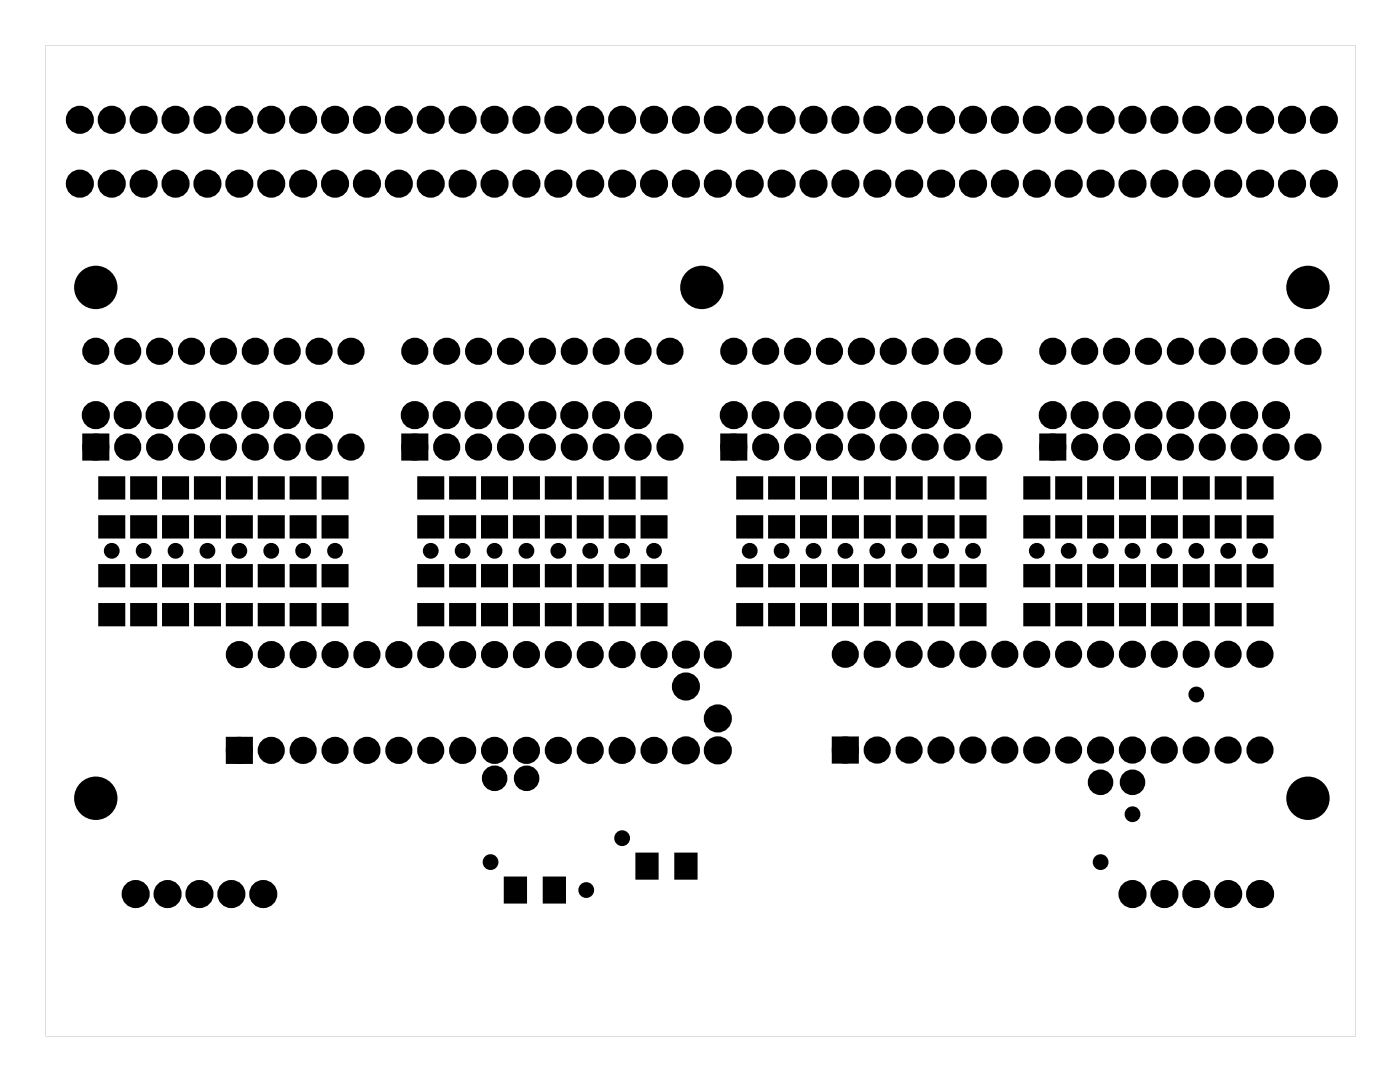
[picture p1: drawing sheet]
<svg xmlns="http://www.w3.org/2000/svg" width="111mm" height="86mm" viewBox="0 0 111 86" stroke-linecap="round" stroke-linejoin="round" font-family="sans-serif">
<g fill="#000">
<path d="M6.9 34.9h1.4v1.4h-1.4zM7.9 38h1.9v1.6h-1.9zM10.5 38h1.9v1.6h-1.9zM13 38h1.9v1.6h-1.9zM15.6 38h1.9v1.6h-1.9zM18.1 38h1.9v1.6h-1.9zM20.6 38h1.9v1.6h-1.9zM23.2 38h1.9v1.6h-1.9zM25.7 38h1.9v1.6h-1.9zM32.3 34.9h1.4v1.4h-1.4zM33.3 38h1.9v1.6h-1.9zM35.9 38h1.9v1.6h-1.9z"/>
<path d="M38.4 38h1.9v1.6h-1.9zM41 38h1.9v1.6h-1.9zM43.5 38h1.9v1.6h-1.9zM46 38h1.9v1.6h-1.9zM48.6 38h1.9v1.6h-1.9zM51.1 38h1.9v1.6h-1.9zM57.7 34.9h1.4v1.4h-1.4zM58.7 38h1.9v1.6h-1.9zM61.3 38h1.9v1.6h-1.9zM63.8 38h1.9v1.6h-1.9zM66.4 38h1.9v1.6h-1.9zM68.9 38h1.9v1.6h-1.9z"/>
<path d="M71.4 38h1.9v1.6h-1.9zM74 38h1.9v1.6h-1.9zM76.5 38h1.9v1.6h-1.9zM83.1 34.9h1.4v1.4h-1.4zM81.6 38h1.9v1.6h-1.9zM84.1 38h1.9v1.6h-1.9zM86.7 38h1.9v1.6h-1.9zM89.2 38h1.9v1.6h-1.9zM91.8 38h1.9v1.6h-1.9zM94.3 38h1.9v1.6h-1.9zM96.8 38h1.9v1.6h-1.9zM99.4 38h1.9v1.6h-1.9z"/>
<path d="M7.9 41.1h1.9v1.6h-1.9zM7.9 45h1.9v1.6h-1.9zM7.9 48.1h1.9v1.6h-1.9zM10.5 41.1h1.9v1.6h-1.9zM10.5 45h1.9v1.6h-1.9zM10.5 48.1h1.9v1.6h-1.9zM13 41.1h1.9v1.6h-1.9zM13 45h1.9v1.6h-1.9zM13 48.1h1.9v1.6h-1.9zM15.6 41.1h1.9v1.6h-1.9zM15.6 45h1.9v1.6h-1.9zM15.6 48.1h1.9v1.6h-1.9z"/>
<path d="M18.1 41.1h1.9v1.6h-1.9zM18.1 45h1.9v1.6h-1.9zM18.1 48.1h1.9v1.6h-1.9zM20.6 41.1h1.9v1.6h-1.9zM20.6 45h1.9v1.6h-1.9zM20.6 48.1h1.9v1.6h-1.9zM23.2 41.1h1.9v1.6h-1.9zM23.2 45h1.9v1.6h-1.9zM23.2 48.1h1.9v1.6h-1.9zM25.7 41.1h1.9v1.6h-1.9zM25.7 45h1.9v1.6h-1.9zM25.7 48.1h1.9v1.6h-1.9z"/>
<path d="M33.3 41.1h1.9v1.6h-1.9zM33.3 45h1.9v1.6h-1.9zM33.3 48.1h1.9v1.6h-1.9zM35.9 41.1h1.9v1.6h-1.9zM35.9 45h1.9v1.6h-1.9zM35.9 48.1h1.9v1.6h-1.9zM38.4 41.1h1.9v1.6h-1.9zM38.4 45h1.9v1.6h-1.9zM38.4 48.1h1.9v1.6h-1.9zM41 41.1h1.9v1.6h-1.9zM41 45h1.9v1.6h-1.9zM41 48.1h1.9v1.6h-1.9z"/>
<path d="M43.5 41.1h1.9v1.6h-1.9zM43.5 45h1.9v1.6h-1.9zM43.5 48.1h1.9v1.6h-1.9zM46 41.1h1.9v1.6h-1.9zM46 45h1.9v1.6h-1.9zM46 48.1h1.9v1.6h-1.9zM48.6 41.1h1.9v1.6h-1.9zM48.6 45h1.9v1.6h-1.9zM48.6 48.1h1.9v1.6h-1.9zM51.1 41.1h1.9v1.6h-1.9zM51.1 45h1.9v1.6h-1.9zM51.1 48.1h1.9v1.6h-1.9z"/>
<path d="M58.7 41.1h1.9v1.6h-1.9zM58.7 45h1.9v1.6h-1.9zM58.7 48.1h1.9v1.6h-1.9zM61.3 41.1h1.9v1.6h-1.9zM61.3 45h1.9v1.6h-1.9zM61.3 48.1h1.9v1.6h-1.9zM63.8 41.1h1.9v1.6h-1.9zM63.8 45h1.9v1.6h-1.9zM63.8 48.1h1.9v1.6h-1.9zM66.4 41.1h1.9v1.6h-1.9zM66.4 45h1.9v1.6h-1.9zM66.4 48.1h1.9v1.6h-1.9z"/>
<path d="M68.9 41.1h1.9v1.6h-1.9zM68.9 45h1.9v1.6h-1.9zM68.9 48.1h1.9v1.6h-1.9zM71.4 41.1h1.9v1.6h-1.9zM71.4 45h1.9v1.6h-1.9zM71.4 48.1h1.9v1.6h-1.9zM74 41.1h1.9v1.6h-1.9zM74 45h1.9v1.6h-1.9zM74 48.1h1.9v1.6h-1.9zM76.5 41.1h1.9v1.6h-1.9zM76.5 45h1.9v1.6h-1.9zM76.5 48.1h1.9v1.6h-1.9z"/>
<path d="M81.6 45h1.9v1.6h-1.9zM81.6 48.1h1.9v1.6h-1.9zM81.6 41.1h1.9v1.6h-1.9zM84.1 45h1.9v1.6h-1.9zM84.1 48.1h1.9v1.6h-1.9zM84.1 41.1h1.9v1.6h-1.9zM86.7 45h1.9v1.6h-1.9zM86.7 48.1h1.9v1.6h-1.9zM86.7 41.1h1.9v1.6h-1.9zM89.2 45h1.9v1.6h-1.9zM89.2 48.1h1.9v1.6h-1.9zM89.2 41.1h1.9v1.6h-1.9z"/>
<path d="M91.8 45h1.9v1.6h-1.9zM91.8 48.1h1.9v1.6h-1.9zM91.8 41.1h1.9v1.6h-1.9zM94.3 45h1.9v1.6h-1.9zM94.3 48.1h1.9v1.6h-1.9zM94.3 41.1h1.9v1.6h-1.9zM96.8 45h1.9v1.6h-1.9zM96.8 48.1h1.9v1.6h-1.9zM96.8 41.1h1.9v1.6h-1.9zM99.4 41.1h1.9v1.6h-1.9zM99.4 45h1.9v1.6h-1.9zM99.4 48.1h1.9v1.6h-1.9z"/>
<path d="M18.4 59h1.4v1.4h-1.4zM40.2 69.9h1.6v1.9h-1.6zM43.3 69.9h1.6v1.9h-1.6zM50.7 68h1.6v1.9h-1.6zM53.8 68h1.6v1.9h-1.6zM66.6 59h1.4v1.4h-1.4z"/>
<path d="M3.6 3.6h104.3v78.8h-104.3zM3.6 3.6v78.8h104.3v-78.8z"/>
</g>
<g fill="#000">
<circle cx="6.4" cy="9.5" r=".74"/>
<circle cx="6.4" cy="14.6" r=".74"/>
<circle cx="8.9" cy="9.5" r=".74"/>
<circle cx="8.9" cy="14.6" r=".74"/>
<circle cx="11.4" cy="9.5" r=".74"/>
<circle cx="11.4" cy="14.6" r=".74"/>
<circle cx="14" cy="9.5" r=".74"/>
<circle cx="14" cy="14.6" r=".74"/>
<circle cx="16.5" cy="9.5" r=".74"/>
<circle cx="16.5" cy="14.6" r=".74"/>
<circle cx="19.1" cy="9.5" r=".74"/>
<circle cx="19.1" cy="14.6" r=".74"/>
<circle cx="21.6" cy="9.5" r=".74"/>
<circle cx="21.6" cy="14.6" r=".74"/>
<circle cx="24.1" cy="9.5" r=".74"/>
<circle cx="24.1" cy="14.6" r=".74"/>
<circle cx="26.7" cy="9.5" r=".74"/>
<circle cx="26.7" cy="14.6" r=".74"/>
<circle cx="29.2" cy="9.5" r=".74"/>
<circle cx="29.2" cy="14.6" r=".74"/>
<circle cx="31.8" cy="9.5" r=".74"/>
<circle cx="31.8" cy="14.6" r=".74"/>
<circle cx="34.3" cy="9.5" r=".74"/>
<circle cx="34.3" cy="14.6" r=".74"/>
<circle cx="36.8" cy="9.5" r=".74"/>
<circle cx="36.8" cy="14.6" r=".74"/>
<circle cx="39.4" cy="9.5" r=".74"/>
<circle cx="39.4" cy="14.6" r=".74"/>
<circle cx="41.9" cy="9.5" r=".74"/>
<circle cx="41.9" cy="14.6" r=".74"/>
<circle cx="44.5" cy="9.5" r=".74"/>
<circle cx="44.5" cy="14.6" r=".74"/>
<circle cx="47" cy="9.5" r=".74"/>
<circle cx="47" cy="14.6" r=".74"/>
<circle cx="49.5" cy="9.5" r=".74"/>
<circle cx="49.5" cy="14.6" r=".74"/>
<circle cx="52.1" cy="9.5" r=".74"/>
<circle cx="52.1" cy="14.6" r=".74"/>
<circle cx="54.6" cy="9.5" r=".74"/>
<circle cx="54.6" cy="14.6" r=".74"/>
<circle cx="57.2" cy="9.5" r=".74"/>
<circle cx="57.2" cy="14.6" r=".74"/>
<circle cx="59.7" cy="9.5" r=".74"/>
<circle cx="59.7" cy="14.6" r=".74"/>
<circle cx="62.2" cy="9.5" r=".74"/>
<circle cx="62.2" cy="14.6" r=".74"/>
<circle cx="64.8" cy="9.5" r=".74"/>
<circle cx="64.8" cy="14.6" r=".74"/>
<circle cx="67.3" cy="9.5" r=".74"/>
<circle cx="67.3" cy="14.6" r=".74"/>
<circle cx="69.9" cy="9.5" r=".74"/>
<circle cx="69.9" cy="14.6" r=".74"/>
<circle cx="72.4" cy="9.5" r=".74"/>
<circle cx="72.4" cy="14.6" r=".74"/>
<circle cx="74.9" cy="9.5" r=".74"/>
<circle cx="74.9" cy="14.6" r=".74"/>
<circle cx="77.5" cy="9.5" r=".74"/>
<circle cx="77.5" cy="14.6" r=".74"/>
<circle cx="80" cy="9.5" r=".74"/>
<circle cx="80" cy="14.6" r=".74"/>
<circle cx="82.6" cy="9.5" r=".74"/>
<circle cx="82.6" cy="14.6" r=".74"/>
<circle cx="85.1" cy="9.5" r=".74"/>
<circle cx="85.1" cy="14.6" r=".74"/>
<circle cx="87.6" cy="9.5" r=".74"/>
<circle cx="87.6" cy="14.6" r=".74"/>
<circle cx="90.2" cy="9.5" r=".74"/>
<circle cx="90.2" cy="14.6" r=".74"/>
<circle cx="92.7" cy="9.5" r=".74"/>
<circle cx="92.7" cy="14.6" r=".74"/>
<circle cx="95.3" cy="9.5" r=".74"/>
<circle cx="95.3" cy="14.6" r=".74"/>
<circle cx="97.8" cy="9.5" r=".74"/>
<circle cx="97.8" cy="14.6" r=".74"/>
<circle cx="100.3" cy="9.5" r=".74"/>
<circle cx="100.3" cy="14.6" r=".74"/>
<circle cx="102.9" cy="9.5" r=".74"/>
<circle cx="102.9" cy="14.6" r=".74"/>
<circle cx="105.4" cy="9.5" r=".74"/>
<circle cx="105.4" cy="14.6" r=".74"/>
<circle cx="7.6" cy="22.9" r="1.6"/>
<circle cx="7.6" cy="35.6" r=".7"/>
<circle cx="7.6" cy="27.9" r=".7"/>
<circle cx="7.6" cy="33" r=".74"/>
<circle cx="10.2" cy="35.6" r=".7"/>
<circle cx="10.2" cy="27.9" r=".7"/>
<circle cx="10.2" cy="33" r=".74"/>
<circle cx="12.7" cy="35.6" r=".7"/>
<circle cx="12.7" cy="27.9" r=".7"/>
<circle cx="12.7" cy="33" r=".74"/>
<circle cx="15.2" cy="35.6" r=".7"/>
<circle cx="15.2" cy="27.9" r=".7"/>
<circle cx="15.2" cy="33" r=".74"/>
<circle cx="17.8" cy="35.6" r=".7"/>
<circle cx="17.8" cy="27.9" r=".7"/>
<circle cx="17.8" cy="33" r=".74"/>
<circle cx="20.3" cy="35.6" r=".7"/>
<circle cx="20.3" cy="27.9" r=".7"/>
<circle cx="20.3" cy="33" r=".74"/>
<circle cx="22.9" cy="35.6" r=".7"/>
<circle cx="22.9" cy="27.9" r=".7"/>
<circle cx="22.9" cy="33" r=".74"/>
<circle cx="25.4" cy="35.6" r=".7"/>
<circle cx="25.4" cy="27.9" r=".7"/>
<circle cx="25.4" cy="33" r=".74"/>
<circle cx="27.9" cy="35.6" r=".7"/>
<circle cx="27.9" cy="27.9" r=".7"/>
<circle cx="33" cy="35.6" r=".7"/>
<circle cx="33" cy="27.9" r=".7"/>
<circle cx="33" cy="33" r=".74"/>
<circle cx="35.6" cy="35.6" r=".7"/>
<circle cx="35.6" cy="27.9" r=".7"/>
<circle cx="35.6" cy="33" r=".74"/>
<circle cx="38.1" cy="35.6" r=".7"/>
<circle cx="38.1" cy="27.9" r=".7"/>
<circle cx="38.1" cy="33" r=".74"/>
<circle cx="40.6" cy="35.6" r=".7"/>
<circle cx="40.6" cy="27.9" r=".7"/>
<circle cx="40.6" cy="33" r=".74"/>
<circle cx="43.2" cy="35.6" r=".7"/>
<circle cx="43.2" cy="27.9" r=".7"/>
<circle cx="43.2" cy="33" r=".74"/>
<circle cx="45.7" cy="35.6" r=".7"/>
<circle cx="45.7" cy="27.9" r=".7"/>
<circle cx="45.7" cy="33" r=".74"/>
<circle cx="48.3" cy="35.6" r=".7"/>
<circle cx="48.3" cy="27.9" r=".7"/>
<circle cx="48.3" cy="33" r=".74"/>
<circle cx="50.8" cy="35.6" r=".7"/>
<circle cx="50.8" cy="27.9" r=".7"/>
<circle cx="50.8" cy="33" r=".74"/>
<circle cx="53.3" cy="35.6" r=".7"/>
<circle cx="53.3" cy="27.9" r=".7"/>
<circle cx="55.9" cy="22.9" r="1.6"/>
<circle cx="58.4" cy="35.6" r=".7"/>
<circle cx="58.4" cy="27.9" r=".7"/>
<circle cx="58.4" cy="33" r=".74"/>
<circle cx="61" cy="35.6" r=".7"/>
<circle cx="61" cy="27.9" r=".7"/>
<circle cx="61" cy="33" r=".74"/>
<circle cx="63.5" cy="35.6" r=".7"/>
<circle cx="63.5" cy="27.9" r=".7"/>
<circle cx="63.5" cy="33" r=".74"/>
<circle cx="66" cy="35.6" r=".7"/>
<circle cx="66" cy="27.9" r=".7"/>
<circle cx="66" cy="33" r=".74"/>
<circle cx="68.6" cy="35.6" r=".7"/>
<circle cx="68.6" cy="27.9" r=".7"/>
<circle cx="68.6" cy="33" r=".74"/>
<circle cx="71.1" cy="35.6" r=".7"/>
<circle cx="71.1" cy="27.9" r=".7"/>
<circle cx="71.1" cy="33" r=".74"/>
<circle cx="73.7" cy="35.6" r=".7"/>
<circle cx="73.7" cy="27.9" r=".7"/>
<circle cx="73.7" cy="33" r=".74"/>
<circle cx="76.2" cy="35.6" r=".7"/>
<circle cx="76.2" cy="27.9" r=".7"/>
<circle cx="76.2" cy="33" r=".74"/>
<circle cx="78.7" cy="35.6" r=".7"/>
<circle cx="78.7" cy="27.9" r=".7"/>
<circle cx="83.8" cy="35.6" r=".7"/>
<circle cx="83.8" cy="27.9" r=".7"/>
<circle cx="83.8" cy="33" r=".74"/>
<circle cx="86.4" cy="35.6" r=".7"/>
<circle cx="86.4" cy="27.9" r=".7"/>
<circle cx="86.4" cy="33" r=".74"/>
<circle cx="88.9" cy="35.6" r=".7"/>
<circle cx="88.9" cy="27.9" r=".7"/>
<circle cx="88.9" cy="33" r=".74"/>
<circle cx="91.4" cy="35.6" r=".7"/>
<circle cx="91.4" cy="27.9" r=".7"/>
<circle cx="91.4" cy="33" r=".74"/>
<circle cx="94" cy="35.6" r=".7"/>
<circle cx="94" cy="27.9" r=".7"/>
<circle cx="94" cy="33" r=".74"/>
<circle cx="96.5" cy="35.6" r=".7"/>
<circle cx="96.5" cy="27.9" r=".7"/>
<circle cx="96.5" cy="33" r=".74"/>
<circle cx="99.1" cy="35.6" r=".7"/>
<circle cx="99.1" cy="27.9" r=".7"/>
<circle cx="99.1" cy="33" r=".74"/>
<circle cx="101.6" cy="35.6" r=".7"/>
<circle cx="101.6" cy="27.9" r=".7"/>
<circle cx="101.6" cy="33" r=".74"/>
<circle cx="104.1" cy="22.9" r="1.6"/>
<circle cx="104.1" cy="35.6" r=".7"/>
<circle cx="104.1" cy="27.9" r=".7"/>
<circle cx="8.9" cy="43.8" r=".35"/>
<circle cx="11.4" cy="43.8" r=".35"/>
<circle cx="14" cy="43.8" r=".35"/>
<circle cx="16.5" cy="43.8" r=".35"/>
<circle cx="19.1" cy="43.8" r=".35"/>
<circle cx="19.1" cy="59.7" r=".7"/>
<circle cx="19.1" cy="52.1" r=".7"/>
<circle cx="21.6" cy="43.8" r=".35"/>
<circle cx="21.6" cy="52.1" r=".7"/>
<circle cx="21.6" cy="59.7" r=".7"/>
<circle cx="24.1" cy="43.8" r=".35"/>
<circle cx="24.1" cy="59.7" r=".7"/>
<circle cx="24.1" cy="52.1" r=".7"/>
<circle cx="26.7" cy="43.8" r=".35"/>
<circle cx="26.7" cy="52.1" r=".7"/>
<circle cx="26.7" cy="59.7" r=".7"/>
<circle cx="29.2" cy="52.1" r=".7"/>
<circle cx="29.2" cy="59.7" r=".7"/>
<circle cx="31.8" cy="59.7" r=".7"/>
<circle cx="31.8" cy="52.1" r=".7"/>
<circle cx="34.3" cy="43.8" r=".35"/>
<circle cx="34.3" cy="52.1" r=".7"/>
<circle cx="34.3" cy="59.7" r=".7"/>
<circle cx="36.8" cy="43.8" r=".35"/>
<circle cx="36.8" cy="52.1" r=".7"/>
<circle cx="36.8" cy="59.7" r=".7"/>
<circle cx="39.4" cy="43.8" r=".35"/>
<circle cx="39.4" cy="52.1" r=".7"/>
<circle cx="39.4" cy="59.7" r=".7"/>
<circle cx="41.9" cy="43.8" r=".35"/>
<circle cx="41.9" cy="52.1" r=".7"/>
<circle cx="41.9" cy="59.7" r=".7"/>
<circle cx="44.5" cy="43.8" r=".35"/>
<circle cx="44.5" cy="52.1" r=".7"/>
<circle cx="44.5" cy="59.7" r=".7"/>
<circle cx="47" cy="43.8" r=".35"/>
<circle cx="47" cy="59.7" r=".7"/>
<circle cx="47" cy="52.1" r=".7"/>
<circle cx="49.5" cy="43.8" r=".35"/>
<circle cx="49.5" cy="59.7" r=".7"/>
<circle cx="49.5" cy="52.1" r=".7"/>
<circle cx="52.1" cy="43.8" r=".35"/>
<circle cx="52.1" cy="52.1" r=".7"/>
<circle cx="52.1" cy="59.7" r=".7"/>
<circle cx="54.6" cy="59.7" r=".74"/>
<circle cx="54.6" cy="52.1" r=".74"/>
<circle cx="54.6" cy="54.6" r=".74"/>
<circle cx="57.2" cy="59.7" r=".74"/>
<circle cx="57.2" cy="52.1" r=".74"/>
<circle cx="57.2" cy="57.2" r=".74"/>
<circle cx="59.7" cy="43.8" r=".35"/>
<circle cx="62.2" cy="43.8" r=".35"/>
<circle cx="64.8" cy="43.8" r=".35"/>
<circle cx="67.3" cy="52" r=".7"/>
<circle cx="67.3" cy="59.7" r=".7"/>
<circle cx="67.3" cy="43.8" r=".35"/>
<circle cx="69.8" cy="52" r=".7"/>
<circle cx="69.8" cy="59.7" r=".7"/>
<circle cx="69.9" cy="43.8" r=".35"/>
<circle cx="72.4" cy="52" r=".7"/>
<circle cx="72.4" cy="59.7" r=".7"/>
<circle cx="72.4" cy="43.8" r=".35"/>
<circle cx="74.9" cy="52" r=".7"/>
<circle cx="74.9" cy="59.7" r=".7"/>
<circle cx="74.9" cy="43.8" r=".35"/>
<circle cx="77.5" cy="52" r=".7"/>
<circle cx="77.5" cy="59.7" r=".7"/>
<circle cx="77.5" cy="43.8" r=".35"/>
<circle cx="80" cy="52" r=".7"/>
<circle cx="80" cy="59.7" r=".7"/>
<circle cx="82.5" cy="52" r=".7"/>
<circle cx="82.5" cy="59.7" r=".7"/>
<circle cx="82.6" cy="43.8" r=".35"/>
<circle cx="85.1" cy="52" r=".7"/>
<circle cx="85.1" cy="59.7" r=".7"/>
<circle cx="85.1" cy="43.8" r=".35"/>
<circle cx="87.6" cy="52" r=".7"/>
<circle cx="87.6" cy="59.7" r=".7"/>
<circle cx="87.6" cy="43.8" r=".35"/>
<circle cx="90.2" cy="52" r=".7"/>
<circle cx="90.2" cy="59.7" r=".7"/>
<circle cx="90.2" cy="43.8" r=".35"/>
<circle cx="92.7" cy="52" r=".7"/>
<circle cx="92.7" cy="59.7" r=".7"/>
<circle cx="92.7" cy="43.8" r=".35"/>
<circle cx="95.2" cy="52" r=".7"/>
<circle cx="95.2" cy="59.7" r=".7"/>
<circle cx="95.3" cy="43.8" r=".35"/>
<circle cx="95.3" cy="55.3" r=".35"/>
<circle cx="97.8" cy="52" r=".7"/>
<circle cx="97.8" cy="59.7" r=".7"/>
<circle cx="97.8" cy="43.8" r=".35"/>
<circle cx="100.3" cy="52" r=".7"/>
<circle cx="100.3" cy="59.7" r=".7"/>
<circle cx="100.3" cy="43.8" r=".35"/>
<circle cx="7.6" cy="63.5" r="1.6"/>
<circle cx="10.8" cy="71.1" r=".74"/>
<circle cx="13.3" cy="71.1" r=".74"/>
<circle cx="15.9" cy="71.1" r=".74"/>
<circle cx="18.4" cy="71.1" r=".74"/>
<circle cx="21" cy="71.1" r=".74"/>
<circle cx="39.1" cy="68.6" r=".35"/>
<circle cx="39.4" cy="61.9" r=".64"/>
<circle cx="41.9" cy="61.9" r=".64"/>
<circle cx="46.7" cy="70.8" r=".35"/>
<circle cx="49.5" cy="66.7" r=".35"/>
<circle cx="87.6" cy="62.2" r=".64"/>
<circle cx="87.6" cy="68.6" r=".35"/>
<circle cx="90.2" cy="62.2" r=".64"/>
<circle cx="90.2" cy="64.8" r=".35"/>
<circle cx="90.2" cy="71.1" r=".74"/>
<circle cx="92.7" cy="71.1" r=".74"/>
<circle cx="95.3" cy="71.1" r=".74"/>
<circle cx="97.8" cy="71.1" r=".74"/>
<circle cx="100.3" cy="71.1" r=".74"/>
<circle cx="104.1" cy="63.5" r="1.6"/>
</g>
<g fill="none" stroke="#000" stroke-width=".25">
<path d="M7.9 38h1.9v1.6h-1.9zM10.5 38h1.9v1.6h-1.9zM13 38h1.9v1.6h-1.9zM15.6 38h1.9v1.6h-1.9zM18.1 38h1.9v1.6h-1.9zM20.6 38h1.9v1.6h-1.9zM23.2 38h1.9v1.6h-1.9zM25.7 38h1.9v1.6h-1.9zM33.3 38h1.9v1.6h-1.9zM35.9 38h1.9v1.6h-1.9zM38.4 38h1.9v1.6h-1.9zM41 38h1.9v1.6h-1.9z"/>
<path d="M43.5 38h1.9v1.6h-1.9zM46 38h1.9v1.6h-1.9zM48.6 38h1.9v1.6h-1.9zM51.1 38h1.9v1.6h-1.9zM58.7 38h1.9v1.6h-1.9zM61.3 38h1.9v1.6h-1.9zM63.8 38h1.9v1.6h-1.9zM66.4 38h1.9v1.6h-1.9zM68.9 38h1.9v1.6h-1.9zM71.4 38h1.9v1.6h-1.9zM74 38h1.9v1.6h-1.9zM76.5 38h1.9v1.6h-1.9z"/>
<path d="M81.6 38h1.9v1.6h-1.9zM84.1 38h1.9v1.6h-1.9zM86.7 38h1.9v1.6h-1.9zM89.2 38h1.9v1.6h-1.9zM91.8 38h1.9v1.6h-1.9zM94.3 38h1.9v1.6h-1.9zM96.8 38h1.9v1.6h-1.9zM99.4 38h1.9v1.6h-1.9zM7.9 41.1h1.9v1.6h-1.9zM7.9 45h1.9v1.6h-1.9zM7.9 48.1h1.9v1.6h-1.9zM10.5 41.1h1.9v1.6h-1.9z"/>
<path d="M10.5 45h1.9v1.6h-1.9zM10.5 48.1h1.9v1.6h-1.9zM13 41.1h1.9v1.6h-1.9zM13 45h1.9v1.6h-1.9zM13 48.1h1.9v1.6h-1.9zM15.6 41.1h1.9v1.6h-1.9zM15.6 45h1.9v1.6h-1.9zM15.6 48.1h1.9v1.6h-1.9zM18.1 41.1h1.9v1.6h-1.9zM18.1 45h1.9v1.6h-1.9zM18.1 48.1h1.9v1.6h-1.9zM20.6 41.1h1.9v1.6h-1.9z"/>
<path d="M20.6 45h1.9v1.6h-1.9zM20.6 48.1h1.9v1.6h-1.9zM23.2 41.1h1.9v1.6h-1.9zM23.2 45h1.9v1.6h-1.9zM23.2 48.1h1.9v1.6h-1.9zM25.7 41.1h1.9v1.6h-1.9zM25.7 45h1.9v1.6h-1.9zM25.7 48.1h1.9v1.6h-1.9zM33.3 41.1h1.9v1.6h-1.9zM33.3 45h1.9v1.6h-1.9zM33.3 48.1h1.9v1.6h-1.9zM35.9 41.1h1.9v1.6h-1.9z"/>
<path d="M35.9 45h1.9v1.6h-1.9zM35.9 48.1h1.9v1.6h-1.9zM38.4 41.1h1.9v1.6h-1.9zM38.4 45h1.9v1.6h-1.9zM38.4 48.1h1.9v1.6h-1.9zM41 41.1h1.9v1.6h-1.9zM41 45h1.9v1.6h-1.9zM41 48.1h1.9v1.6h-1.9zM43.5 41.1h1.9v1.6h-1.9zM43.5 45h1.9v1.6h-1.9zM43.5 48.1h1.9v1.6h-1.9zM46 41.1h1.9v1.6h-1.9z"/>
<path d="M46 45h1.9v1.6h-1.9zM46 48.1h1.9v1.6h-1.9zM48.6 41.1h1.9v1.6h-1.9zM48.6 45h1.9v1.6h-1.9zM48.6 48.1h1.9v1.6h-1.9zM51.1 41.1h1.9v1.6h-1.9zM51.1 45h1.9v1.6h-1.9zM51.1 48.1h1.9v1.6h-1.9zM58.7 41.1h1.9v1.6h-1.9zM58.7 45h1.9v1.6h-1.9zM58.7 48.1h1.9v1.6h-1.9zM61.3 41.1h1.9v1.6h-1.9z"/>
<path d="M61.3 45h1.9v1.6h-1.9zM61.3 48.1h1.9v1.6h-1.9zM63.8 41.1h1.9v1.6h-1.9zM63.8 45h1.9v1.6h-1.9zM63.8 48.1h1.9v1.6h-1.9zM66.4 41.1h1.9v1.6h-1.9zM66.4 45h1.9v1.6h-1.9zM66.4 48.1h1.9v1.6h-1.9zM68.9 41.1h1.9v1.6h-1.9zM68.9 45h1.9v1.6h-1.9zM68.9 48.1h1.9v1.6h-1.9zM71.4 41.1h1.9v1.6h-1.9z"/>
<path d="M71.4 45h1.9v1.6h-1.9zM71.4 48.1h1.9v1.6h-1.9zM74 41.1h1.9v1.6h-1.9zM74 45h1.9v1.6h-1.9zM74 48.1h1.9v1.6h-1.9zM76.5 41.1h1.9v1.6h-1.9zM76.5 45h1.9v1.6h-1.9zM76.5 48.1h1.9v1.6h-1.9zM81.6 45h1.9v1.6h-1.9zM81.6 48.1h1.9v1.6h-1.9zM81.6 41.1h1.9v1.6h-1.9zM84.1 45h1.9v1.6h-1.9z"/>
<path d="M84.1 48.1h1.9v1.6h-1.9zM84.1 41.1h1.9v1.6h-1.9zM86.7 45h1.9v1.6h-1.9zM86.7 48.1h1.9v1.6h-1.9zM86.7 41.1h1.9v1.6h-1.9zM89.2 45h1.9v1.6h-1.9zM89.2 48.1h1.9v1.6h-1.9zM89.2 41.1h1.9v1.6h-1.9zM91.8 45h1.9v1.6h-1.9zM91.8 48.1h1.9v1.6h-1.9zM91.8 41.1h1.9v1.6h-1.9zM94.3 45h1.9v1.6h-1.9z"/>
<path d="M94.3 48.1h1.9v1.6h-1.9zM94.3 41.1h1.9v1.6h-1.9zM96.8 45h1.9v1.6h-1.9zM96.8 48.1h1.9v1.6h-1.9zM96.8 41.1h1.9v1.6h-1.9zM99.4 41.1h1.9v1.6h-1.9zM99.4 45h1.9v1.6h-1.9zM99.4 48.1h1.9v1.6h-1.9zM40.2 69.9h1.6v1.9h-1.6zM43.3 69.9h1.6v1.9h-1.6zM50.7 68h1.6v1.9h-1.6zM53.8 68h1.6v1.9h-1.6z"/>
<circle cx="7.6" cy="22.9" r="1.6"/>
<circle cx="55.9" cy="22.9" r="1.6"/>
<circle cx="104.1" cy="22.9" r="1.6"/>
<circle cx="7.6" cy="63.5" r="1.6"/>
<circle cx="104.1" cy="63.5" r="1.6"/>
</g>
<g fill="none" stroke="#000" stroke-width=".76" stroke-linecap="butt">
<path d="M6.9 34.9h1.4v1.4h-1.4zM32.3 34.9h1.4v1.4h-1.4zM57.7 34.9h1.4v1.4h-1.4zM83.1 34.9h1.4v1.4h-1.4zM18.4 59h1.4v1.4h-1.4zM66.6 59h1.4v1.4h-1.4z"/>
<circle cx="6.4" cy="14.6" r=".74"/>
<circle cx="6.4" cy="9.5" r=".74"/>
<circle cx="8.9" cy="9.5" r=".74"/>
<circle cx="8.9" cy="14.6" r=".74"/>
<circle cx="11.4" cy="9.5" r=".74"/>
<circle cx="11.4" cy="14.6" r=".74"/>
<circle cx="14" cy="9.5" r=".74"/>
<circle cx="14" cy="14.6" r=".74"/>
<circle cx="16.5" cy="14.6" r=".74"/>
<circle cx="16.5" cy="9.5" r=".74"/>
<circle cx="19.1" cy="14.6" r=".74"/>
<circle cx="19.1" cy="9.5" r=".74"/>
<circle cx="21.6" cy="9.5" r=".74"/>
<circle cx="21.6" cy="14.6" r=".74"/>
<circle cx="24.1" cy="14.6" r=".74"/>
<circle cx="24.1" cy="9.5" r=".74"/>
<circle cx="26.7" cy="9.5" r=".74"/>
<circle cx="26.7" cy="14.6" r=".74"/>
<circle cx="29.2" cy="14.6" r=".74"/>
<circle cx="29.2" cy="9.5" r=".74"/>
<circle cx="31.8" cy="9.5" r=".74"/>
<circle cx="31.8" cy="14.6" r=".74"/>
<circle cx="34.3" cy="9.5" r=".74"/>
<circle cx="34.3" cy="14.6" r=".74"/>
<circle cx="36.8" cy="9.5" r=".74"/>
<circle cx="36.8" cy="14.6" r=".74"/>
<circle cx="39.4" cy="14.6" r=".74"/>
<circle cx="39.4" cy="9.5" r=".74"/>
<circle cx="41.9" cy="9.5" r=".74"/>
<circle cx="41.9" cy="14.6" r=".74"/>
<circle cx="44.5" cy="9.5" r=".74"/>
<circle cx="44.5" cy="14.6" r=".74"/>
<circle cx="47" cy="9.5" r=".74"/>
<circle cx="47" cy="14.6" r=".74"/>
<circle cx="49.5" cy="9.5" r=".74"/>
<circle cx="49.5" cy="14.6" r=".74"/>
<circle cx="52.1" cy="9.5" r=".74"/>
<circle cx="52.1" cy="14.6" r=".74"/>
<circle cx="54.6" cy="9.5" r=".74"/>
<circle cx="54.6" cy="14.6" r=".74"/>
<circle cx="57.2" cy="14.6" r=".74"/>
<circle cx="57.2" cy="9.5" r=".74"/>
<circle cx="59.7" cy="9.5" r=".74"/>
<circle cx="59.7" cy="14.6" r=".74"/>
<circle cx="62.2" cy="14.6" r=".74"/>
<circle cx="62.2" cy="9.5" r=".74"/>
<circle cx="64.8" cy="9.5" r=".74"/>
<circle cx="64.8" cy="14.6" r=".74"/>
<circle cx="67.3" cy="9.5" r=".74"/>
<circle cx="67.3" cy="14.6" r=".74"/>
<circle cx="69.9" cy="14.6" r=".74"/>
<circle cx="69.9" cy="9.5" r=".74"/>
<circle cx="72.4" cy="9.5" r=".74"/>
<circle cx="72.4" cy="14.6" r=".74"/>
<circle cx="74.9" cy="14.6" r=".74"/>
<circle cx="74.9" cy="9.5" r=".74"/>
<circle cx="77.5" cy="9.5" r=".74"/>
<circle cx="77.5" cy="14.6" r=".74"/>
<circle cx="80" cy="9.5" r=".74"/>
<circle cx="80" cy="14.6" r=".74"/>
<circle cx="82.6" cy="9.5" r=".74"/>
<circle cx="82.6" cy="14.6" r=".74"/>
<circle cx="85.1" cy="14.6" r=".74"/>
<circle cx="85.1" cy="9.5" r=".74"/>
<circle cx="87.6" cy="9.5" r=".74"/>
<circle cx="87.6" cy="14.6" r=".74"/>
<circle cx="90.2" cy="9.5" r=".74"/>
<circle cx="90.2" cy="14.6" r=".74"/>
<circle cx="92.7" cy="9.5" r=".74"/>
<circle cx="92.7" cy="14.6" r=".74"/>
<circle cx="95.3" cy="9.5" r=".74"/>
<circle cx="95.3" cy="14.6" r=".74"/>
<circle cx="97.8" cy="9.5" r=".74"/>
<circle cx="97.8" cy="14.6" r=".74"/>
<circle cx="100.3" cy="9.5" r=".74"/>
<circle cx="100.3" cy="14.6" r=".74"/>
<circle cx="102.9" cy="9.5" r=".74"/>
<circle cx="102.9" cy="14.6" r=".74"/>
<circle cx="105.4" cy="9.5" r=".74"/>
<circle cx="105.4" cy="14.6" r=".74"/>
<circle cx="7.6" cy="27.9" r=".7"/>
<circle cx="7.6" cy="35.6" r=".7"/>
<circle cx="7.6" cy="33" r=".74"/>
<circle cx="10.2" cy="27.9" r=".7"/>
<circle cx="10.2" cy="35.6" r=".7"/>
<circle cx="10.2" cy="33" r=".74"/>
<circle cx="12.7" cy="27.9" r=".7"/>
<circle cx="12.7" cy="35.6" r=".7"/>
<circle cx="12.7" cy="33" r=".74"/>
<circle cx="15.2" cy="27.9" r=".7"/>
<circle cx="15.2" cy="35.6" r=".7"/>
<circle cx="15.2" cy="33" r=".74"/>
<circle cx="17.8" cy="27.9" r=".7"/>
<circle cx="17.8" cy="35.6" r=".7"/>
<circle cx="17.8" cy="33" r=".74"/>
<circle cx="20.3" cy="27.9" r=".7"/>
<circle cx="20.3" cy="35.6" r=".7"/>
<circle cx="20.3" cy="33" r=".74"/>
<circle cx="22.9" cy="27.9" r=".7"/>
<circle cx="22.9" cy="35.6" r=".7"/>
<circle cx="22.9" cy="33" r=".74"/>
<circle cx="25.4" cy="27.9" r=".7"/>
<circle cx="25.4" cy="35.6" r=".7"/>
<circle cx="25.4" cy="33" r=".74"/>
<circle cx="27.9" cy="27.9" r=".7"/>
<circle cx="27.9" cy="35.6" r=".7"/>
<circle cx="33" cy="27.9" r=".7"/>
<circle cx="33" cy="35.6" r=".7"/>
<circle cx="33" cy="33" r=".74"/>
<circle cx="35.6" cy="27.9" r=".7"/>
<circle cx="35.6" cy="35.6" r=".7"/>
<circle cx="35.6" cy="33" r=".74"/>
<circle cx="38.1" cy="27.9" r=".7"/>
<circle cx="38.1" cy="35.6" r=".7"/>
<circle cx="38.1" cy="33" r=".74"/>
<circle cx="40.6" cy="27.9" r=".7"/>
<circle cx="40.6" cy="35.6" r=".7"/>
<circle cx="40.6" cy="33" r=".74"/>
<circle cx="43.2" cy="27.9" r=".7"/>
<circle cx="43.2" cy="35.6" r=".7"/>
<circle cx="43.2" cy="33" r=".74"/>
<circle cx="45.7" cy="27.9" r=".7"/>
<circle cx="45.7" cy="35.6" r=".7"/>
<circle cx="45.7" cy="33" r=".74"/>
<circle cx="48.3" cy="27.9" r=".7"/>
<circle cx="48.3" cy="35.6" r=".7"/>
<circle cx="48.3" cy="33" r=".74"/>
<circle cx="50.8" cy="27.9" r=".7"/>
<circle cx="50.8" cy="35.6" r=".7"/>
<circle cx="50.8" cy="33" r=".74"/>
<circle cx="53.3" cy="27.9" r=".7"/>
<circle cx="53.3" cy="35.6" r=".7"/>
<circle cx="58.4" cy="27.9" r=".7"/>
<circle cx="58.4" cy="35.6" r=".7"/>
<circle cx="58.4" cy="33" r=".74"/>
<circle cx="61" cy="27.9" r=".7"/>
<circle cx="61" cy="35.6" r=".7"/>
<circle cx="61" cy="33" r=".74"/>
<circle cx="63.5" cy="27.9" r=".7"/>
<circle cx="63.5" cy="35.6" r=".7"/>
<circle cx="63.5" cy="33" r=".74"/>
<circle cx="66" cy="27.9" r=".7"/>
<circle cx="66" cy="35.6" r=".7"/>
<circle cx="66" cy="33" r=".74"/>
<circle cx="68.6" cy="27.9" r=".7"/>
<circle cx="68.6" cy="35.6" r=".7"/>
<circle cx="68.6" cy="33" r=".74"/>
<circle cx="71.1" cy="27.9" r=".7"/>
<circle cx="71.1" cy="35.6" r=".7"/>
<circle cx="71.1" cy="33" r=".74"/>
<circle cx="73.7" cy="27.9" r=".7"/>
<circle cx="73.7" cy="35.6" r=".7"/>
<circle cx="73.7" cy="33" r=".74"/>
<circle cx="76.2" cy="27.9" r=".7"/>
<circle cx="76.2" cy="35.6" r=".7"/>
<circle cx="76.2" cy="33" r=".74"/>
<circle cx="78.7" cy="27.9" r=".7"/>
<circle cx="78.7" cy="35.6" r=".7"/>
<circle cx="83.8" cy="27.9" r=".7"/>
<circle cx="83.8" cy="35.6" r=".7"/>
<circle cx="83.8" cy="33" r=".74"/>
<circle cx="86.4" cy="27.9" r=".7"/>
<circle cx="86.4" cy="35.6" r=".7"/>
<circle cx="86.4" cy="33" r=".74"/>
<circle cx="88.9" cy="27.9" r=".7"/>
<circle cx="88.9" cy="35.6" r=".7"/>
<circle cx="88.9" cy="33" r=".74"/>
<circle cx="91.4" cy="27.9" r=".7"/>
<circle cx="91.4" cy="35.6" r=".7"/>
<circle cx="91.4" cy="33" r=".74"/>
<circle cx="94" cy="27.9" r=".7"/>
<circle cx="94" cy="35.6" r=".7"/>
<circle cx="94" cy="33" r=".74"/>
<circle cx="96.5" cy="27.9" r=".7"/>
<circle cx="96.5" cy="35.6" r=".7"/>
<circle cx="96.5" cy="33" r=".74"/>
<circle cx="99.1" cy="27.9" r=".7"/>
<circle cx="99.1" cy="35.6" r=".7"/>
<circle cx="99.1" cy="33" r=".74"/>
<circle cx="101.6" cy="27.9" r=".7"/>
<circle cx="101.6" cy="35.6" r=".7"/>
<circle cx="101.6" cy="33" r=".74"/>
<circle cx="104.1" cy="27.9" r=".7"/>
<circle cx="104.1" cy="35.6" r=".7"/>
<circle cx="19.1" cy="52.1" r=".7"/>
<circle cx="19.1" cy="59.7" r=".7"/>
<circle cx="21.6" cy="52.1" r=".7"/>
<circle cx="21.6" cy="59.7" r=".7"/>
<circle cx="24.1" cy="52.1" r=".7"/>
<circle cx="24.1" cy="59.7" r=".7"/>
<circle cx="26.7" cy="52.1" r=".7"/>
<circle cx="26.7" cy="59.7" r=".7"/>
<circle cx="29.2" cy="52.1" r=".7"/>
<circle cx="29.2" cy="59.7" r=".7"/>
<circle cx="31.8" cy="52.1" r=".7"/>
<circle cx="31.8" cy="59.7" r=".7"/>
<circle cx="34.3" cy="52.1" r=".7"/>
<circle cx="34.3" cy="59.7" r=".7"/>
<circle cx="36.8" cy="52.1" r=".7"/>
<circle cx="36.8" cy="59.7" r=".7"/>
<circle cx="39.4" cy="52.1" r=".7"/>
<circle cx="39.4" cy="59.7" r=".7"/>
<circle cx="41.9" cy="52.1" r=".7"/>
<circle cx="41.9" cy="59.7" r=".7"/>
<circle cx="44.5" cy="52.1" r=".7"/>
<circle cx="44.5" cy="59.7" r=".7"/>
<circle cx="47" cy="52.1" r=".7"/>
<circle cx="47" cy="59.7" r=".7"/>
<circle cx="49.5" cy="52.1" r=".7"/>
<circle cx="49.5" cy="59.7" r=".7"/>
<circle cx="52.1" cy="52.1" r=".7"/>
<circle cx="52.1" cy="59.7" r=".7"/>
<circle cx="54.6" cy="52.1" r=".74"/>
<circle cx="54.6" cy="59.7" r=".74"/>
<circle cx="54.6" cy="54.6" r=".74"/>
<circle cx="57.2" cy="52.1" r=".74"/>
<circle cx="57.2" cy="59.7" r=".74"/>
<circle cx="57.2" cy="57.2" r=".74"/>
<circle cx="67.3" cy="52" r=".7"/>
<circle cx="67.3" cy="59.7" r=".7"/>
<circle cx="69.8" cy="52" r=".7"/>
<circle cx="69.8" cy="59.7" r=".7"/>
<circle cx="72.4" cy="52" r=".7"/>
<circle cx="72.4" cy="59.7" r=".7"/>
<circle cx="74.9" cy="52" r=".7"/>
<circle cx="74.9" cy="59.7" r=".7"/>
<circle cx="77.5" cy="52" r=".7"/>
<circle cx="77.5" cy="59.7" r=".7"/>
<circle cx="80" cy="52" r=".7"/>
<circle cx="80" cy="59.7" r=".7"/>
<circle cx="82.5" cy="52" r=".7"/>
<circle cx="82.5" cy="59.7" r=".7"/>
<circle cx="85.1" cy="52" r=".7"/>
<circle cx="85.1" cy="59.7" r=".7"/>
<circle cx="87.6" cy="52" r=".7"/>
<circle cx="87.6" cy="59.7" r=".7"/>
<circle cx="90.2" cy="52" r=".7"/>
<circle cx="90.2" cy="59.7" r=".7"/>
<circle cx="92.7" cy="52" r=".7"/>
<circle cx="92.7" cy="59.7" r=".7"/>
<circle cx="95.2" cy="52" r=".7"/>
<circle cx="95.2" cy="59.7" r=".7"/>
<circle cx="97.8" cy="52" r=".7"/>
<circle cx="97.8" cy="59.7" r=".7"/>
<circle cx="100.3" cy="52" r=".7"/>
<circle cx="100.3" cy="59.7" r=".7"/>
<circle cx="10.8" cy="71.1" r=".74"/>
<circle cx="13.3" cy="71.1" r=".74"/>
<circle cx="15.9" cy="71.1" r=".74"/>
<circle cx="18.4" cy="71.1" r=".74"/>
<circle cx="21" cy="71.1" r=".74"/>
<circle cx="39.4" cy="61.9" r=".64"/>
<circle cx="41.9" cy="61.9" r=".64"/>
<circle cx="87.6" cy="62.2" r=".64"/>
<circle cx="90.2" cy="62.2" r=".64"/>
<circle cx="90.2" cy="71.1" r=".74"/>
<circle cx="92.7" cy="71.1" r=".74"/>
<circle cx="95.3" cy="71.1" r=".74"/>
<circle cx="97.8" cy="71.1" r=".74"/>
<circle cx="100.3" cy="71.1" r=".74"/>
</g>
<g fill="none" stroke="#000" stroke-width=".55">
<circle cx="8.9" cy="43.8" r=".35"/>
<circle cx="11.4" cy="43.8" r=".35"/>
<circle cx="14" cy="43.8" r=".35"/>
<circle cx="16.5" cy="43.8" r=".35"/>
<circle cx="19.1" cy="43.8" r=".35"/>
<circle cx="21.6" cy="43.8" r=".35"/>
<circle cx="24.1" cy="43.8" r=".35"/>
<circle cx="26.7" cy="43.8" r=".35"/>
<circle cx="34.3" cy="43.8" r=".35"/>
<circle cx="36.8" cy="43.8" r=".35"/>
<circle cx="39.4" cy="43.8" r=".35"/>
<circle cx="41.9" cy="43.8" r=".35"/>
<circle cx="44.5" cy="43.8" r=".35"/>
<circle cx="47" cy="43.8" r=".35"/>
<circle cx="49.5" cy="43.8" r=".35"/>
<circle cx="52.1" cy="43.8" r=".35"/>
<circle cx="59.7" cy="43.8" r=".35"/>
<circle cx="62.2" cy="43.8" r=".35"/>
<circle cx="64.8" cy="43.8" r=".35"/>
<circle cx="67.3" cy="43.8" r=".35"/>
<circle cx="69.9" cy="43.8" r=".35"/>
<circle cx="72.4" cy="43.8" r=".35"/>
<circle cx="74.9" cy="43.8" r=".35"/>
<circle cx="77.5" cy="43.8" r=".35"/>
<circle cx="82.6" cy="43.8" r=".35"/>
<circle cx="85.1" cy="43.8" r=".35"/>
<circle cx="87.6" cy="43.8" r=".35"/>
<circle cx="90.2" cy="43.8" r=".35"/>
<circle cx="92.7" cy="43.8" r=".35"/>
<circle cx="95.3" cy="55.3" r=".35"/>
<circle cx="95.3" cy="43.8" r=".35"/>
<circle cx="97.8" cy="43.8" r=".35"/>
<circle cx="100.3" cy="43.8" r=".35"/>
<circle cx="39.1" cy="68.6" r=".35"/>
<circle cx="46.7" cy="70.8" r=".35"/>
<circle cx="49.5" cy="66.7" r=".35"/>
<circle cx="87.6" cy="68.6" r=".35"/>
<circle cx="90.2" cy="64.8" r=".35"/>
</g>
</svg>
